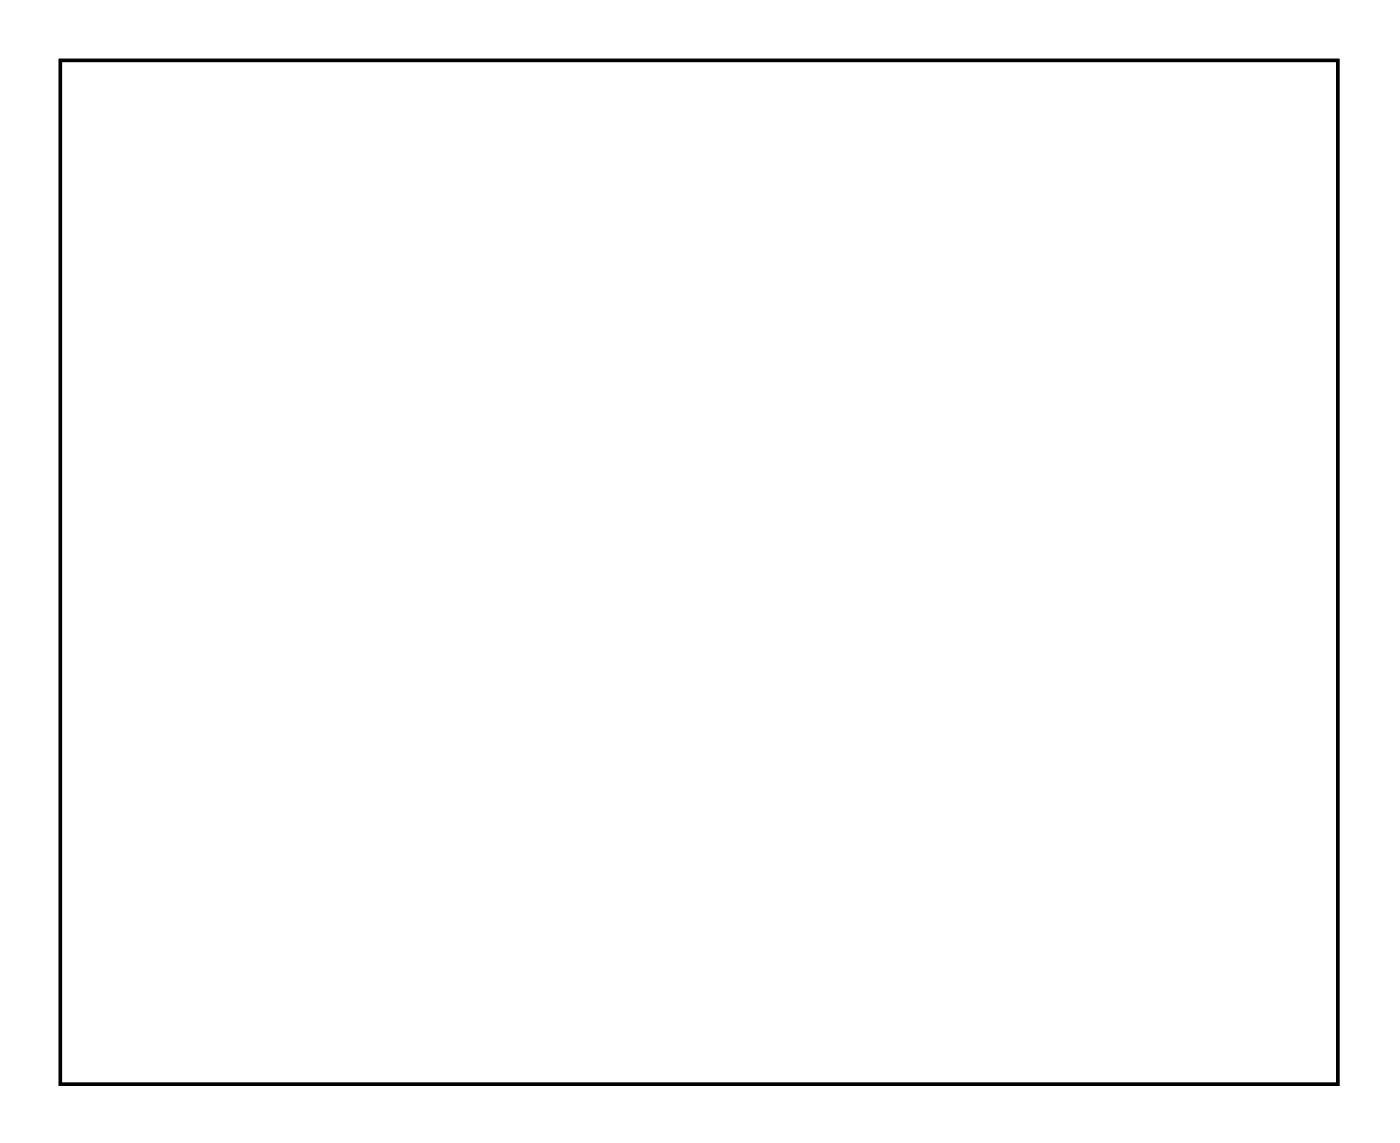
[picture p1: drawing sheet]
<svg xmlns="http://www.w3.org/2000/svg" width="84mm" height="69mm" viewBox="0 0 84 69" stroke-linecap="round" stroke-linejoin="round" font-family="sans-serif">
<path d="M3.6 3.6h77v61.7h-77z" fill="none" stroke="#000" stroke-width=".2"/>
<path d="M3.6 3.6v61.7h77v-61.7zM3.6 3.6h77v61.7h-77z" fill="#000"/>
<circle cx="45.4" cy="44.6" r=".74" fill="#fff"/>
<circle cx="45.4" cy="44.6" r=".74" fill="none" stroke="#fff" stroke-width=".76" stroke-linecap="butt"/>
<circle cx="45.4" cy="47.1" r=".74" fill="#fff"/>
<circle cx="45.4" cy="47.1" r=".74" fill="none" stroke="#fff" stroke-width=".76" stroke-linecap="butt"/>
<circle cx="45.4" cy="49.7" r=".74" fill="#fff"/>
<circle cx="45.4" cy="49.7" r=".74" fill="none" stroke="#fff" stroke-width=".76" stroke-linecap="butt"/>
<circle cx="45.4" cy="44.6" r=".74" fill="#fff"/>
<circle cx="45.4" cy="44.6" r=".74" fill="none" stroke="#fff" stroke-width=".76" stroke-linecap="butt"/>
<circle cx="45.4" cy="47.1" r=".74" fill="#fff"/>
<circle cx="45.4" cy="47.1" r=".74" fill="none" stroke="#fff" stroke-width=".76" stroke-linecap="butt"/>
<circle cx="45.4" cy="49.7" r=".74" fill="#fff"/>
<circle cx="45.4" cy="49.7" r=".74" fill="none" stroke="#fff" stroke-width=".76" stroke-linecap="butt"/>
<circle cx="42.8" cy="49.7" r=".74" fill="#fff"/>
<circle cx="42.8" cy="49.7" r=".74" fill="none" stroke="#fff" stroke-width=".76" stroke-linecap="butt"/>
<circle cx="42.8" cy="47.1" r=".74" fill="#fff"/>
<circle cx="42.8" cy="47.1" r=".74" fill="none" stroke="#fff" stroke-width=".76" stroke-linecap="butt"/>
<circle cx="42.8" cy="44.6" r=".74" fill="#fff"/>
<circle cx="42.8" cy="44.6" r=".74" fill="none" stroke="#fff" stroke-width=".76" stroke-linecap="butt"/>
<circle cx="42.8" cy="14.1" r="1.52" fill="#fff"/>
<circle cx="42.8" cy="14.1" r="1.52" fill="none" stroke="#fff" stroke-width=".76" stroke-linecap="butt"/>
<circle cx="42.8" cy="8" r="1.52" fill="#fff"/>
<circle cx="42.8" cy="8" r="1.52" fill="none" stroke="#fff" stroke-width=".76" stroke-linecap="butt"/>
<circle cx="47.7" cy="11" r="1.52" fill="#fff"/>
<circle cx="47.7" cy="11" r="1.52" fill="none" stroke="#fff" stroke-width=".76" stroke-linecap="butt"/>
<circle cx="50.4" cy="59.8" r=".84" fill="#fff"/>
<circle cx="50.4" cy="59.8" r=".84" fill="none" stroke="#fff" stroke-width=".79" stroke-linecap="butt"/>
<circle cx="45.4" cy="59.8" r=".84" fill="#fff"/>
<circle cx="45.4" cy="59.8" r=".84" fill="none" stroke="#fff" stroke-width=".79" stroke-linecap="butt"/>
<circle cx="40.2" cy="59.8" r=".84" fill="#fff"/>
<circle cx="40.2" cy="59.8" r=".84" fill="none" stroke="#fff" stroke-width=".79" stroke-linecap="butt"/>
<circle cx="35.2" cy="59.8" r=".84" fill="#fff"/>
<circle cx="35.2" cy="59.8" r=".84" fill="none" stroke="#fff" stroke-width=".79" stroke-linecap="butt"/>
<circle cx="55.5" cy="19.2" r=".74" fill="#fff"/>
<circle cx="55.5" cy="19.2" r=".74" fill="none" stroke="#fff" stroke-width=".76" stroke-linecap="butt"/>
<circle cx="55.5" cy="21.7" r=".74" fill="#fff"/>
<circle cx="55.5" cy="21.7" r=".74" fill="none" stroke="#fff" stroke-width=".76" stroke-linecap="butt"/>
<circle cx="55.5" cy="24.3" r=".74" fill="#fff"/>
<circle cx="55.5" cy="24.3" r=".74" fill="none" stroke="#fff" stroke-width=".76" stroke-linecap="butt"/>
<circle cx="55.5" cy="26.8" r=".74" fill="#fff"/>
<circle cx="55.5" cy="26.8" r=".74" fill="none" stroke="#fff" stroke-width=".76" stroke-linecap="butt"/>
<circle cx="55.5" cy="29.3" r=".74" fill="#fff"/>
<circle cx="55.5" cy="29.3" r=".74" fill="none" stroke="#fff" stroke-width=".76" stroke-linecap="butt"/>
<circle cx="55.5" cy="31.9" r=".74" fill="#fff"/>
<circle cx="55.5" cy="31.9" r=".74" fill="none" stroke="#fff" stroke-width=".76" stroke-linecap="butt"/>
<circle cx="55.5" cy="34.4" r=".74" fill="#fff"/>
<circle cx="55.5" cy="34.4" r=".74" fill="none" stroke="#fff" stroke-width=".76" stroke-linecap="butt"/>
<circle cx="55.5" cy="37" r=".74" fill="#fff"/>
<circle cx="55.5" cy="37" r=".74" fill="none" stroke="#fff" stroke-width=".76" stroke-linecap="butt"/>
<circle cx="55.5" cy="39.5" r=".74" fill="#fff"/>
<circle cx="55.5" cy="39.5" r=".74" fill="none" stroke="#fff" stroke-width=".76" stroke-linecap="butt"/>
<circle cx="55.5" cy="42" r=".74" fill="#fff"/>
<circle cx="55.5" cy="42" r=".74" fill="none" stroke="#fff" stroke-width=".76" stroke-linecap="butt"/>
<circle cx="55.5" cy="44.6" r=".74" fill="#fff"/>
<circle cx="55.5" cy="44.6" r=".74" fill="none" stroke="#fff" stroke-width=".76" stroke-linecap="butt"/>
<circle cx="55.5" cy="47.1" r=".74" fill="#fff"/>
<circle cx="55.5" cy="47.1" r=".74" fill="none" stroke="#fff" stroke-width=".76" stroke-linecap="butt"/>
<circle cx="55.5" cy="49.7" r=".74" fill="#fff"/>
<circle cx="55.5" cy="49.7" r=".74" fill="none" stroke="#fff" stroke-width=".76" stroke-linecap="butt"/>
<circle cx="55.5" cy="52.2" r=".74" fill="#fff"/>
<circle cx="55.5" cy="52.2" r=".74" fill="none" stroke="#fff" stroke-width=".76" stroke-linecap="butt"/>
<circle cx="47.9" cy="37" r=".6" fill="#fff"/>
<circle cx="47.9" cy="37" r=".6" fill="none" stroke="#fff" stroke-width=".76" stroke-linecap="butt"/>
<circle cx="47.9" cy="34.4" r=".6" fill="#fff"/>
<circle cx="47.9" cy="34.4" r=".6" fill="none" stroke="#fff" stroke-width=".76" stroke-linecap="butt"/>
<circle cx="47.9" cy="31.9" r=".6" fill="#fff"/>
<circle cx="47.9" cy="31.9" r=".6" fill="none" stroke="#fff" stroke-width=".76" stroke-linecap="butt"/>
<circle cx="47.9" cy="29.3" r=".6" fill="#fff"/>
<circle cx="47.9" cy="29.3" r=".6" fill="none" stroke="#fff" stroke-width=".76" stroke-linecap="butt"/>
<circle cx="47.9" cy="26.8" r=".6" fill="#fff"/>
<circle cx="47.9" cy="26.8" r=".6" fill="none" stroke="#fff" stroke-width=".76" stroke-linecap="butt"/>
<circle cx="47.9" cy="24.3" r=".6" fill="#fff"/>
<circle cx="47.9" cy="24.3" r=".6" fill="none" stroke="#fff" stroke-width=".76" stroke-linecap="butt"/>
<circle cx="40.3" cy="24.3" r=".6" fill="#fff"/>
<circle cx="40.3" cy="24.3" r=".6" fill="none" stroke="#fff" stroke-width=".76" stroke-linecap="butt"/>
<circle cx="40.3" cy="26.8" r=".6" fill="#fff"/>
<circle cx="40.3" cy="26.8" r=".6" fill="none" stroke="#fff" stroke-width=".76" stroke-linecap="butt"/>
<circle cx="40.3" cy="29.3" r=".6" fill="#fff"/>
<circle cx="40.3" cy="29.3" r=".6" fill="none" stroke="#fff" stroke-width=".76" stroke-linecap="butt"/>
<circle cx="40.3" cy="31.9" r=".6" fill="#fff"/>
<circle cx="40.3" cy="31.9" r=".6" fill="none" stroke="#fff" stroke-width=".76" stroke-linecap="butt"/>
<circle cx="40.3" cy="34.4" r=".6" fill="#fff"/>
<circle cx="40.3" cy="34.4" r=".6" fill="none" stroke="#fff" stroke-width=".76" stroke-linecap="butt"/>
<circle cx="40.3" cy="37" r=".6" fill="#fff"/>
<circle cx="40.3" cy="37" r=".6" fill="none" stroke="#fff" stroke-width=".76" stroke-linecap="butt"/>
<circle cx="30.1" cy="19.2" r=".74" fill="#fff"/>
<circle cx="30.1" cy="19.2" r=".74" fill="none" stroke="#fff" stroke-width=".76" stroke-linecap="butt"/>
<circle cx="30.1" cy="21.7" r=".74" fill="#fff"/>
<circle cx="30.1" cy="21.7" r=".74" fill="none" stroke="#fff" stroke-width=".76" stroke-linecap="butt"/>
<circle cx="30.1" cy="24.3" r=".74" fill="#fff"/>
<circle cx="30.1" cy="24.3" r=".74" fill="none" stroke="#fff" stroke-width=".76" stroke-linecap="butt"/>
<circle cx="30.1" cy="26.8" r=".74" fill="#fff"/>
<circle cx="30.1" cy="26.8" r=".74" fill="none" stroke="#fff" stroke-width=".76" stroke-linecap="butt"/>
<circle cx="30.1" cy="29.3" r=".74" fill="#fff"/>
<circle cx="30.1" cy="29.3" r=".74" fill="none" stroke="#fff" stroke-width=".76" stroke-linecap="butt"/>
<circle cx="30.1" cy="31.9" r=".74" fill="#fff"/>
<circle cx="30.1" cy="31.9" r=".74" fill="none" stroke="#fff" stroke-width=".76" stroke-linecap="butt"/>
<circle cx="30.1" cy="34.4" r=".74" fill="#fff"/>
<circle cx="30.1" cy="34.4" r=".74" fill="none" stroke="#fff" stroke-width=".76" stroke-linecap="butt"/>
<circle cx="30.1" cy="37" r=".74" fill="#fff"/>
<circle cx="30.1" cy="37" r=".74" fill="none" stroke="#fff" stroke-width=".76" stroke-linecap="butt"/>
<circle cx="30.1" cy="39.5" r=".74" fill="#fff"/>
<circle cx="30.1" cy="39.5" r=".74" fill="none" stroke="#fff" stroke-width=".76" stroke-linecap="butt"/>
<circle cx="30.1" cy="42" r=".74" fill="#fff"/>
<circle cx="30.1" cy="42" r=".74" fill="none" stroke="#fff" stroke-width=".76" stroke-linecap="butt"/>
<circle cx="30.1" cy="44.6" r=".74" fill="#fff"/>
<circle cx="30.1" cy="44.6" r=".74" fill="none" stroke="#fff" stroke-width=".76" stroke-linecap="butt"/>
<circle cx="30.1" cy="47.1" r=".74" fill="#fff"/>
<circle cx="30.1" cy="47.1" r=".74" fill="none" stroke="#fff" stroke-width=".76" stroke-linecap="butt"/>
<circle cx="30.1" cy="49.7" r=".74" fill="#fff"/>
<circle cx="30.1" cy="49.7" r=".74" fill="none" stroke="#fff" stroke-width=".76" stroke-linecap="butt"/>
<circle cx="30.1" cy="52.2" r=".74" fill="#fff"/>
<circle cx="30.1" cy="52.2" r=".74" fill="none" stroke="#fff" stroke-width=".76" stroke-linecap="butt"/>
<circle cx="7.3" cy="49.7" r=".95" fill="#fff"/>
<circle cx="7.3" cy="49.7" r=".95" fill="none" stroke="#fff" stroke-width=".76" stroke-linecap="butt"/>
<circle cx="7.3" cy="21.7" r=".9" fill="#fff"/>
<circle cx="7.3" cy="21.7" r=".9" fill="none" stroke="#fff" stroke-width=".76" stroke-linecap="butt"/>
<circle cx="7.3" cy="31.9" r=".9" fill="#fff"/>
<circle cx="7.3" cy="31.9" r=".9" fill="none" stroke="#fff" stroke-width=".76" stroke-linecap="butt"/>
<circle cx="68.2" cy="11.6" r=".9" fill="#fff"/>
<circle cx="68.2" cy="11.6" r=".9" fill="none" stroke="#fff" stroke-width=".76" stroke-linecap="butt"/>
<circle cx="68.2" cy="21.7" r=".9" fill="#fff"/>
<circle cx="68.2" cy="21.7" r=".9" fill="none" stroke="#fff" stroke-width=".76" stroke-linecap="butt"/>
<circle cx="68.2" cy="31.9" r=".9" fill="#fff"/>
<circle cx="68.2" cy="31.9" r=".9" fill="none" stroke="#fff" stroke-width=".76" stroke-linecap="butt"/>
<circle cx="68.2" cy="42" r=".9" fill="#fff"/>
<circle cx="68.2" cy="42" r=".9" fill="none" stroke="#fff" stroke-width=".76" stroke-linecap="butt"/>
<circle cx="68.2" cy="52.2" r=".9" fill="#fff"/>
<circle cx="68.2" cy="52.2" r=".9" fill="none" stroke="#fff" stroke-width=".76" stroke-linecap="butt"/>
<circle cx="68.2" cy="62.4" r=".9" fill="#fff"/>
<circle cx="68.2" cy="62.4" r=".9" fill="none" stroke="#fff" stroke-width=".76" stroke-linecap="butt"/>
<circle cx="12.4" cy="49.7" r=".95" fill="#fff"/>
<circle cx="12.4" cy="49.7" r=".95" fill="none" stroke="#fff" stroke-width=".76" stroke-linecap="butt"/>
<circle cx="12.4" cy="31.9" r=".9" fill="#fff"/>
<circle cx="12.4" cy="31.9" r=".9" fill="none" stroke="#fff" stroke-width=".76" stroke-linecap="butt"/>
<circle cx="12.4" cy="21.7" r=".9" fill="#fff"/>
<circle cx="12.4" cy="21.7" r=".9" fill="none" stroke="#fff" stroke-width=".76" stroke-linecap="butt"/>
<circle cx="73.3" cy="11.6" r=".9" fill="#fff"/>
<circle cx="73.3" cy="11.6" r=".9" fill="none" stroke="#fff" stroke-width=".76" stroke-linecap="butt"/>
<circle cx="73.3" cy="21.7" r=".9" fill="#fff"/>
<circle cx="73.3" cy="21.7" r=".9" fill="none" stroke="#fff" stroke-width=".76" stroke-linecap="butt"/>
<circle cx="73.3" cy="31.9" r=".9" fill="#fff"/>
<circle cx="73.3" cy="31.9" r=".9" fill="none" stroke="#fff" stroke-width=".76" stroke-linecap="butt"/>
<circle cx="73.3" cy="42" r=".9" fill="#fff"/>
<circle cx="73.3" cy="42" r=".9" fill="none" stroke="#fff" stroke-width=".76" stroke-linecap="butt"/>
<circle cx="73.3" cy="52.2" r=".9" fill="#fff"/>
<circle cx="73.3" cy="52.2" r=".9" fill="none" stroke="#fff" stroke-width=".76" stroke-linecap="butt"/>
<circle cx="73.3" cy="62.4" r=".9" fill="#fff"/>
<circle cx="73.3" cy="62.4" r=".9" fill="none" stroke="#fff" stroke-width=".76" stroke-linecap="butt"/>
<circle cx="7.3" cy="44.6" r=".95" fill="#fff"/>
<circle cx="7.3" cy="44.6" r=".95" fill="none" stroke="#fff" stroke-width=".76" stroke-linecap="butt"/>
<circle cx="7.3" cy="16.6" r=".9" fill="#fff"/>
<circle cx="7.3" cy="16.6" r=".9" fill="none" stroke="#fff" stroke-width=".76" stroke-linecap="butt"/>
<circle cx="7.3" cy="26.8" r=".9" fill="#fff"/>
<circle cx="7.3" cy="26.8" r=".9" fill="none" stroke="#fff" stroke-width=".76" stroke-linecap="butt"/>
<circle cx="68.2" cy="6.5" r=".9" fill="#fff"/>
<circle cx="68.2" cy="6.5" r=".9" fill="none" stroke="#fff" stroke-width=".76" stroke-linecap="butt"/>
<circle cx="68.2" cy="16.6" r=".9" fill="#fff"/>
<circle cx="68.2" cy="16.6" r=".9" fill="none" stroke="#fff" stroke-width=".76" stroke-linecap="butt"/>
<circle cx="68.2" cy="26.8" r=".9" fill="#fff"/>
<circle cx="68.2" cy="26.8" r=".9" fill="none" stroke="#fff" stroke-width=".76" stroke-linecap="butt"/>
<circle cx="68.2" cy="37" r=".9" fill="#fff"/>
<circle cx="68.2" cy="37" r=".9" fill="none" stroke="#fff" stroke-width=".76" stroke-linecap="butt"/>
<circle cx="68.2" cy="47.1" r=".9" fill="#fff"/>
<circle cx="68.2" cy="47.1" r=".9" fill="none" stroke="#fff" stroke-width=".76" stroke-linecap="butt"/>
<circle cx="68.2" cy="57.3" r=".9" fill="#fff"/>
<circle cx="68.2" cy="57.3" r=".9" fill="none" stroke="#fff" stroke-width=".76" stroke-linecap="butt"/>
<circle cx="12.4" cy="44.6" r=".95" fill="#fff"/>
<circle cx="12.4" cy="44.6" r=".95" fill="none" stroke="#fff" stroke-width=".76" stroke-linecap="butt"/>
<circle cx="12.4" cy="26.8" r=".9" fill="#fff"/>
<circle cx="12.4" cy="26.8" r=".9" fill="none" stroke="#fff" stroke-width=".76" stroke-linecap="butt"/>
<circle cx="12.4" cy="16.6" r=".9" fill="#fff"/>
<circle cx="12.4" cy="16.6" r=".9" fill="none" stroke="#fff" stroke-width=".76" stroke-linecap="butt"/>
<circle cx="73.3" cy="6.5" r=".9" fill="#fff"/>
<circle cx="73.3" cy="6.5" r=".9" fill="none" stroke="#fff" stroke-width=".76" stroke-linecap="butt"/>
<circle cx="73.3" cy="16.6" r=".9" fill="#fff"/>
<circle cx="73.3" cy="16.6" r=".9" fill="none" stroke="#fff" stroke-width=".76" stroke-linecap="butt"/>
<circle cx="73.3" cy="26.8" r=".9" fill="#fff"/>
<circle cx="73.3" cy="26.8" r=".9" fill="none" stroke="#fff" stroke-width=".76" stroke-linecap="butt"/>
<circle cx="73.3" cy="37" r=".9" fill="#fff"/>
<circle cx="73.3" cy="37" r=".9" fill="none" stroke="#fff" stroke-width=".76" stroke-linecap="butt"/>
<circle cx="73.3" cy="47.1" r=".9" fill="#fff"/>
<circle cx="73.3" cy="47.1" r=".9" fill="none" stroke="#fff" stroke-width=".76" stroke-linecap="butt"/>
<circle cx="73.3" cy="57.3" r=".9" fill="#fff"/>
<circle cx="73.3" cy="57.3" r=".9" fill="none" stroke="#fff" stroke-width=".76" stroke-linecap="butt"/>
<circle cx="20" cy="37" r=".74" fill="#fff"/>
<circle cx="20" cy="37" r=".74" fill="none" stroke="#fff" stroke-width=".76" stroke-linecap="butt"/>
<circle cx="20" cy="39.5" r=".74" fill="#fff"/>
<circle cx="20" cy="39.5" r=".74" fill="none" stroke="#fff" stroke-width=".76" stroke-linecap="butt"/>
<circle cx="20" cy="42" r=".74" fill="#fff"/>
<circle cx="20" cy="42" r=".74" fill="none" stroke="#fff" stroke-width=".76" stroke-linecap="butt"/>
<circle cx="20" cy="44.6" r=".74" fill="#fff"/>
<circle cx="20" cy="44.6" r=".74" fill="none" stroke="#fff" stroke-width=".76" stroke-linecap="butt"/>
<circle cx="20" cy="47.1" r=".74" fill="#fff"/>
<circle cx="20" cy="47.1" r=".74" fill="none" stroke="#fff" stroke-width=".76" stroke-linecap="butt"/>
<circle cx="50.5" cy="54.7" r=".35" fill="#fff"/>
<circle cx="50.5" cy="54.7" r=".35" fill="none" stroke="#fff" stroke-width=".55"/>
<circle cx="45.4" cy="54.7" r=".35" fill="#fff"/>
<circle cx="45.4" cy="54.7" r=".35" fill="none" stroke="#fff" stroke-width=".55"/>
<circle cx="35.2" cy="54.7" r=".35" fill="#fff"/>
<circle cx="35.2" cy="54.7" r=".35" fill="none" stroke="#fff" stroke-width=".55"/>
<circle cx="40.3" cy="54.7" r=".35" fill="#fff"/>
<circle cx="40.3" cy="54.7" r=".35" fill="none" stroke="#fff" stroke-width=".55"/>
<circle cx="47.9" cy="42" r=".35" fill="#fff"/>
<circle cx="47.9" cy="42" r=".35" fill="none" stroke="#fff" stroke-width=".55"/>
<circle cx="47.9" cy="39.5" r=".35" fill="#fff"/>
<circle cx="47.9" cy="39.5" r=".35" fill="none" stroke="#fff" stroke-width=".55"/>
<circle cx="40.3" cy="42" r=".35" fill="#fff"/>
<circle cx="40.3" cy="42" r=".35" fill="none" stroke="#fff" stroke-width=".55"/>
<circle cx="75.9" cy="34.4" r=".35" fill="#fff"/>
<circle cx="75.9" cy="34.4" r=".35" fill="none" stroke="#fff" stroke-width=".55"/>
<circle cx="60.6" cy="34.4" r=".35" fill="#fff"/>
<circle cx="60.6" cy="34.4" r=".35" fill="none" stroke="#fff" stroke-width=".55"/>
<circle cx="65.7" cy="11.6" r=".35" fill="#fff"/>
<circle cx="65.7" cy="11.6" r=".35" fill="none" stroke="#fff" stroke-width=".55"/>
<circle cx="65.7" cy="21.7" r=".35" fill="#fff"/>
<circle cx="65.7" cy="21.7" r=".35" fill="none" stroke="#fff" stroke-width=".55"/>
<circle cx="65.7" cy="31.9" r=".35" fill="#fff"/>
<circle cx="65.7" cy="31.9" r=".35" fill="none" stroke="#fff" stroke-width=".55"/>
<circle cx="65.7" cy="42" r=".35" fill="#fff"/>
<circle cx="65.7" cy="42" r=".35" fill="none" stroke="#fff" stroke-width=".55"/>
<circle cx="65.7" cy="52.2" r=".35" fill="#fff"/>
<circle cx="65.7" cy="52.2" r=".35" fill="none" stroke="#fff" stroke-width=".55"/>
<circle cx="65.7" cy="62.4" r=".35" fill="#fff"/>
<circle cx="65.7" cy="62.4" r=".35" fill="none" stroke="#fff" stroke-width=".55"/>
<circle cx="58.1" cy="37" r=".35" fill="#fff"/>
<circle cx="58.1" cy="37" r=".35" fill="none" stroke="#fff" stroke-width=".55"/>
<circle cx="40.3" cy="39.5" r=".35" fill="#fff"/>
<circle cx="40.3" cy="39.5" r=".35" fill="none" stroke="#fff" stroke-width=".55"/>
<circle cx="50.5" cy="24.3" r=".35" fill="#fff"/>
<circle cx="50.5" cy="24.3" r=".35" fill="none" stroke="#fff" stroke-width=".55"/>
<circle cx="50.5" cy="26.8" r=".35" fill="#fff"/>
<circle cx="50.5" cy="26.8" r=".35" fill="none" stroke="#fff" stroke-width=".55"/>
<circle cx="50.5" cy="29.3" r=".35" fill="#fff"/>
<circle cx="50.5" cy="29.3" r=".35" fill="none" stroke="#fff" stroke-width=".55"/>
<circle cx="50.5" cy="31.9" r=".35" fill="#fff"/>
<circle cx="50.5" cy="31.9" r=".35" fill="none" stroke="#fff" stroke-width=".55"/>
<circle cx="27.6" cy="47.1" r=".35" fill="#fff"/>
<circle cx="27.6" cy="47.1" r=".35" fill="none" stroke="#fff" stroke-width=".55"/>
<circle cx="27.6" cy="44.6" r=".35" fill="#fff"/>
<circle cx="27.6" cy="44.6" r=".35" fill="none" stroke="#fff" stroke-width=".55"/>
<circle cx="14.9" cy="21.7" r=".35" fill="#fff"/>
<circle cx="14.9" cy="21.7" r=".35" fill="none" stroke="#fff" stroke-width=".55"/>
<circle cx="7.3" cy="34.4" r=".35" fill="#fff"/>
<circle cx="7.3" cy="34.4" r=".35" fill="none" stroke="#fff" stroke-width=".55"/>
<circle cx="20" cy="34.4" r=".35" fill="#fff"/>
<circle cx="20" cy="34.4" r=".35" fill="none" stroke="#fff" stroke-width=".55"/>
</svg>
